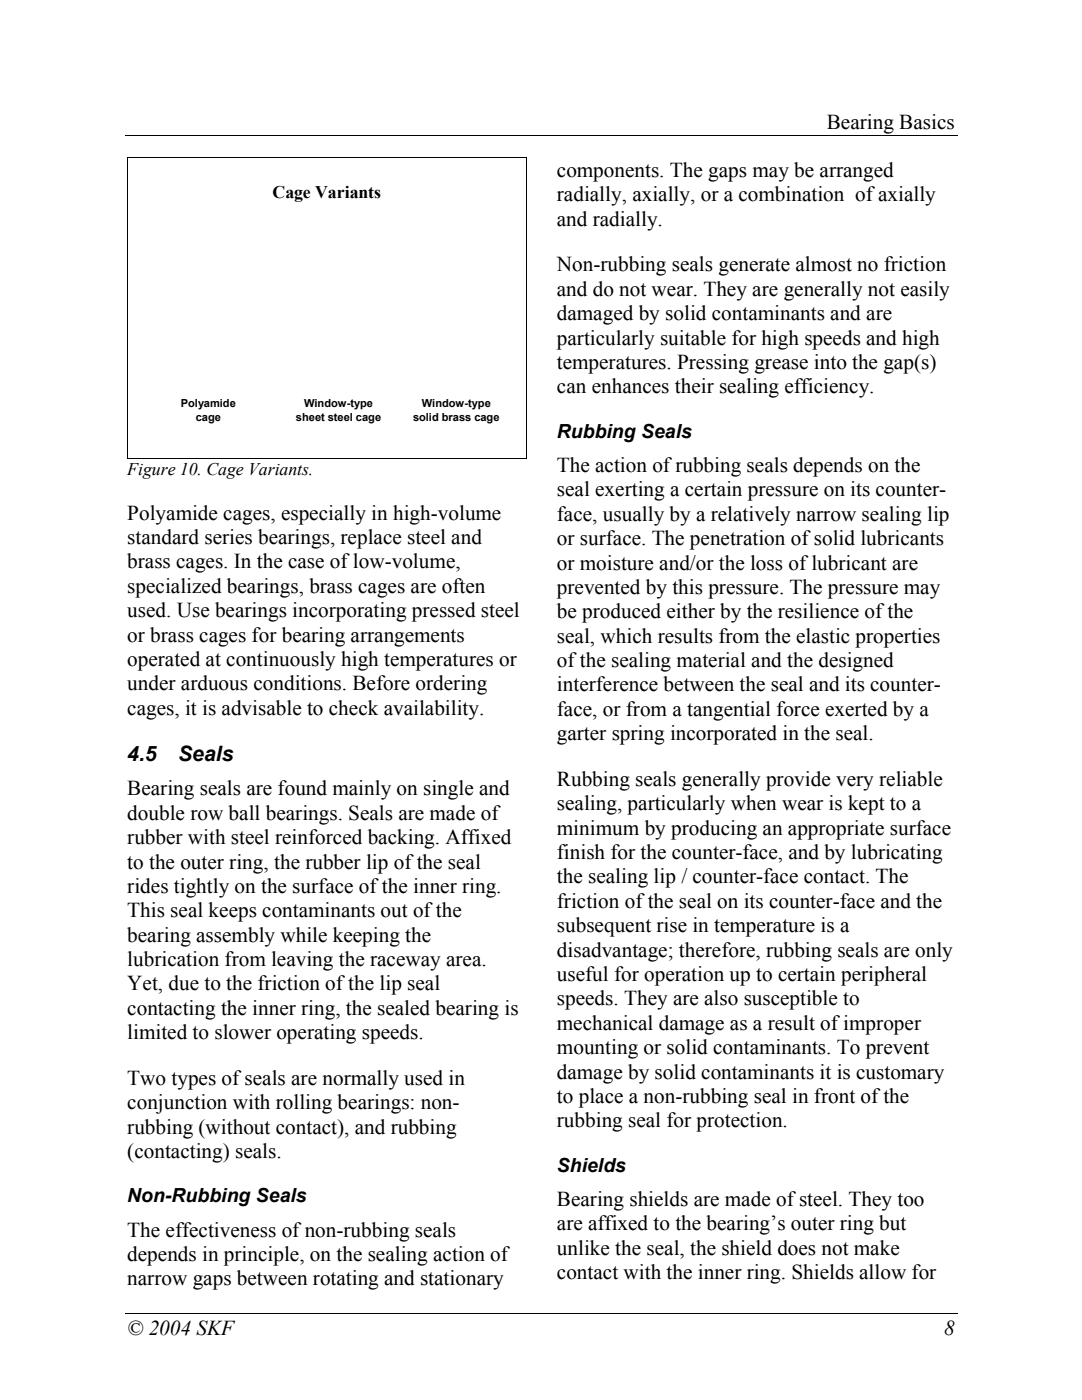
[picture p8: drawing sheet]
<svg xmlns="http://www.w3.org/2000/svg" width="216mm" height="279mm" viewBox="0 0 216 279" stroke-linecap="round" stroke-linejoin="round" font-family="sans-serif">
<defs><g id="words">
<g font-size="4.2">
<text x="165" y="25.7">Bearing Basics</text>
<text x="111.1" y="35.3">components. The gaps may be arranged</text>
<text x="111.1" y="40.2">radially, axially, or a combination of axially</text>
<text x="111.1" y="45.1">and radially.</text>
<text x="111.1" y="54.2">Non-rubbing seals generate almost no friction</text>
<text x="111.1" y="59">and do not wear. They are generally not easily</text>
<text x="111.1" y="63.9">damaged by solid contaminants and are</text>
<text x="111.1" y="68.8">particularly suitable for high speeds and high</text>
<text x="111.1" y="73.6">temperatures. Pressing grease into the gap(s)</text>
<text x="111.1" y="78.5">can enhances their sealing efficiency.</text>
<text x="111.1" y="94.2">The action of rubbing seals depends on the</text>
<text x="111.1" y="99.1">seal exerting a certain pressure on its counter-</text>
<text x="25.4" y="103.7">Polyamide cages, especially in high-volume</text>
<text x="111.1" y="103.9">face, usually by a relatively narrow sealing lip</text>
<text x="25.4" y="108.6">standard series bearings, replace steel and</text>
<text x="25.4" y="113.4">brass cages. In the case of low-volume,</text>
<text x="111.1" y="108.8">or surface. The penetration of solid lubricants</text>
<text x="111.1" y="113.7">or moisture and/or the loss of lubricant are</text>
<text x="25.4" y="118.3">specialized bearings, brass cages are often</text>
<text x="111.1" y="118.5">prevented by this pressure. The pressure may</text>
<text x="25.4" y="123.2">used. Use bearings incorporating pressed steel</text>
<text x="111.1" y="123.4">be produced either by the resilience of the</text>
<text x="25.4" y="128">or brass cages for bearing arrangements</text>
<text x="111.1" y="128.2">seal, which results from the elastic properties</text>
<text x="25.4" y="132.9">operated at continuously high temperatures or</text>
<text x="25.4" y="137.8">under arduous conditions. Before ordering</text>
<text x="111.1" y="133.1">of the sealing material and the designed</text>
<text x="111.1" y="138">interference between the seal and its counter-</text>
<text x="25.4" y="142.6">cages, it is advisable to check availability.</text>
<text x="111.1" y="142.9">face, or from a tangential force exerted by a</text>
<text x="111.1" y="147.7">garter spring incorporated in the seal.</text>
<text x="25.4" y="151.8">4.5</text>
<text x="35.6" y="151.8">Seals</text>
<text x="25.4" y="158.7">Bearing seals are found mainly on single and</text>
<text x="111.1" y="156.8">Rubbing seals generally provide very reliable</text>
<text x="111.1" y="161.7">sealing, particularly when wear is kept to a</text>
<text x="25.4" y="163.6">double row ball bearings. Seals are made of</text>
<text x="111.1" y="166.6">minimum by producing an appropriate surface</text>
<text x="25.4" y="168.5">rubber with steel reinforced backing. Affixed</text>
<text x="25.4" y="173.3">to the outer ring, the rubber lip of the seal</text>
<text x="111.1" y="171.4">finish for the counter-face, and by lubricating</text>
<text x="25.4" y="178.2">rides tightly on the surface of the inner ring.</text>
<text x="111.1" y="176.3">the sealing lip / counter-face contact. The</text>
<text x="25.4" y="183">This seal keeps contaminants out of the</text>
<text x="111.1" y="181.2">friction of the seal on its counter-face and the</text>
<text x="25.4" y="187.9">bearing assembly while keeping the</text>
<text x="111.1" y="186">subsequent rise in temperature is a</text>
<text x="111.1" y="190.9">disadvantage; therefore, rubbing seals are only</text>
<text x="25.4" y="192.8">lubrication from leaving the raceway area.</text>
<text x="25.4" y="197.7">Yet, due to the friction of the lip seal</text>
<text x="111.1" y="195.8">useful for operation up to certain peripheral</text>
<text x="25.4" y="202.5">contacting the inner ring, the sealed bearing is</text>
<text x="111.1" y="200.6">speeds. They are also susceptible to</text>
<text x="25.4" y="207.4">limited to slower operating speeds.</text>
<text x="111.1" y="205.5">mechanical damage as a result of improper</text>
<text x="111.1" y="210.4">mounting or solid contaminants. To prevent</text>
<text x="111.1" y="215.2">damage by solid contaminants it is customary</text>
<text x="25.4" y="216.5">Two types of seals are normally used in</text>
<text x="25.4" y="221.4">conjunction with rolling bearings: non-</text>
<text x="111.1" y="220.1">to place a non-rubbing seal in front of the</text>
<text x="25.4" y="226.2">rubbing (without contact), and rubbing</text>
<text x="111.1" y="225">rubbing seal for protection.</text>
<text x="25.4" y="231.1">(contacting) seals.</text>
<text x="111.1" y="240.7">Bearing shields are made of steel. They too</text>
<text x="111.1" y="245.5">are affixed to the bearing’s outer ring but</text>
<text x="25.4" y="246.8">The effectiveness of non-rubbing seals</text>
<text x="25.4" y="251.7">depends in principle, on the sealing action of</text>
<text x="111.1" y="250.4">unlike the seal, the shield does not make</text>
<text x="25.4" y="256.5">narrow gaps between rotating and stationary</text>
<text x="111.1" y="255.3">contact with the inner ring. Shields allow for</text>
<text x="25.4" y="266.4">© 2004 SKF</text>
<text x="188.4" y="266.4">8</text>
</g>
<g font-size="3.9">
<text x="111.1" y="87.3">Rubbing Seals</text>
<text x="111.1" y="233.8">Shields</text>
<text x="25.4" y="239.9">Non-Rubbing Seals</text>
</g>
<g font-size="3.5">
<text x="54.4" y="39.5">Cage Variants</text>
<text x="25.4" y="94.7">Figure 10. Cage Variants.</text>
</g>
<g font-size="2.2">
<text x="36.1" y="81.3">Polyamide</text>
<text x="39.1" y="84">cage</text>
<text x="59.1" y="84">sheet steel cage</text>
<text x="60.7" y="81.3">Window-type</text>
<text x="82.4" y="84">solid brass cage</text>
<text x="84.2" y="81.3">Window-type</text>
</g>
</g></defs>
<path d="M24.9 27.1h166.1M24.9 262.1h166.1" fill="none" stroke="#000" stroke-width=".2"/>
<path d="M25.6 31.6h79.3v59.7h-79.3z" fill="#fff"/>
<path d="M25.4 31.4h.2v.2h-.2zM104.9 31.4h.2v.2h-.2zM25.4 91.3h.2v.2h-.2zM104.9 91.3h.2v.2h-.2z" fill="#000"/>
<path d="M25.4 31.5h79.7M25.5 31.6v59.7M105 31.6v59.7M25.4 91.4h79.7" fill="none" stroke="#000" stroke-width=".2"/>
<use href="#words"/>
</svg>
